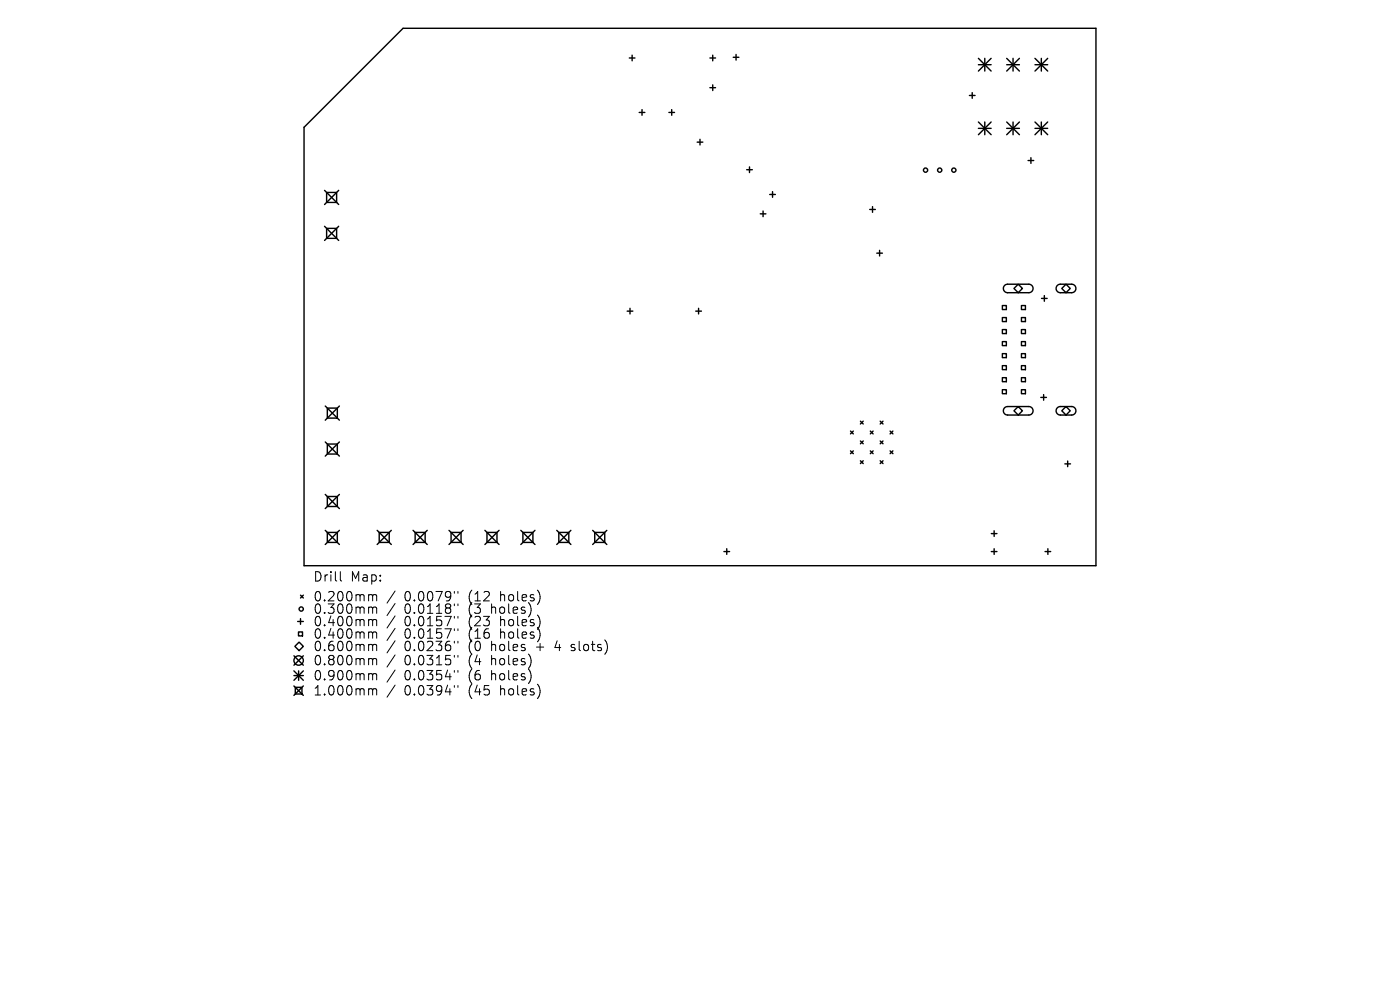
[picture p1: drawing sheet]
<svg xmlns="http://www.w3.org/2000/svg" width="297mm" height="210mm" viewBox="0 0 297 210" stroke-linecap="round" stroke-linejoin="round" font-family="sans-serif">
<defs><g id="words">
<g font-size="2.8">
<text x="66.4" y="123.7">Drill</text>
<text x="74.4" y="123.7">Map:</text>
<text x="66.4" y="127.9">0.200mm</text>
<text x="66.4" y="130.5">0.300mm</text>
<text x="85.8" y="127.9">0.0079&quot;</text>
<text x="85.8" y="130.5">0.0118&quot;</text>
<text x="99.5" y="127.9">(12</text>
<text x="99.5" y="130.5">(3</text>
<text x="104.5" y="130.5">holes)</text>
<text x="106.4" y="127.9">holes)</text>
<text x="66.4" y="133.1">0.400mm</text>
<text x="66.4" y="135.8">0.400mm</text>
<text x="85.8" y="133.1">0.0157&quot;</text>
<text x="85.8" y="135.8">0.0157&quot;</text>
<text x="99.5" y="133.1">(23</text>
<text x="99.5" y="135.8">(16</text>
<text x="106.4" y="133.1">holes)</text>
<text x="106.4" y="135.8">holes)</text>
<text x="66.4" y="138.4">0.600mm</text>
<text x="66.4" y="141.4">0.800mm</text>
<text x="85.8" y="138.4">0.0236&quot;</text>
<text x="85.8" y="141.4">0.0315&quot;</text>
<text x="99.5" y="138.4">(0</text>
<text x="99.5" y="141.4">(4</text>
<text x="104.5" y="138.4">holes</text>
<text x="104.5" y="141.4">holes)</text>
<text x="114.2" y="138.4">+</text>
<text x="118.4" y="138.4">4</text>
<text x="122" y="138.4">slots)</text>
<text x="66.4" y="144.6">0.900mm</text>
<text x="66.4" y="147.8">1.000mm</text>
<text x="85.8" y="144.6">0.0354&quot;</text>
<text x="85.8" y="147.8">0.0394&quot;</text>
<text x="99.5" y="144.6">(6</text>
<text x="99.5" y="147.8">(45</text>
<text x="104.5" y="144.6">holes)</text>
<text x="106.4" y="147.8">holes)</text>
</g>
</g></defs>
<g fill="none" stroke="#000" stroke-width=".3">
<path d="M85.5 6h147v114h-168v-93zM133.5 12.3h1.2M134.1 11.7v1.2M150.6 12.3h1.2M150.6 18.6h1.2M151.2 11.7v1.2M151.2 18v1.2M155.6 12.2h1.2M156.2 11.6v1.2M206.3 19.7v1.2M207.6 12.4l2.7 2.7M207.6 13.7h2.7"/>
<path d="M208.9 12.4v2.7M210.3 12.4l-2.7 2.7M213.6 13.7h2.7M213.6 12.4l2.7 2.7M214.9 12.4v2.7M216.3 12.4l-2.7 2.7M219.6 13.7h2.7M219.6 12.4l2.7 2.7M220.9 12.4v2.7M222.3 12.4l-2.7 2.7M135.6 23.9h1.2M136.2 23.3v1.2"/>
<path d="M141.9 23.9h1.2M142.5 23.3v1.2M147.9 30.2h1.2M148.5 29.6v1.2M158.4 36h1.2M159 35.4v1.2M205.7 20.3h1.2M207.6 25.9l2.7 2.7M207.6 27.2h2.7M208.9 25.9v2.7M210.3 25.9l-2.7 2.7M213.6 27.2h2.7"/>
<path d="M213.6 25.9l2.7 2.7M214.9 25.9v2.7M216.3 25.9l-2.7 2.7M218.1 34.1h1.2M218.7 33.5v1.2M219.6 27.2h2.7M219.6 25.9l2.7 2.7M220.9 25.9v2.7M222.3 25.9l-2.7 2.7M68.9 40.4l3 3M68.9 48l3 3M69.3 40.8h2.1v2.1h-2.1z"/>
<path d="M69.3 48.4h2.1v2.2h-2.1zM71.9 40.4l-3 3M71.9 48l-3 3M161.3 45.4h1.2M161.9 44.8v1.2M163.3 41.3h1.2M163.9 40.7v1.2M184.5 44.4h1.2M185.1 43.8v1.2M186 53.7h1.2M186.6 53.1v1.2M133.1 66h1.2"/>
<path d="M133.7 65.4v1.2M147.6 66h1.2M148.2 65.4v1.2M212.6 64.8h.9v.9h-.9zM212.6 67.4h.9v.8h-.9zM212.6 69.9h.9v.9h-.9zM212.6 72.5h.9v.8h-.9zM212.6 75h.9v.9h-.9zM212.6 77.6h.9v.8h-.9zM213.1 60.6l.6-.3h4.6a.9 .9 0 0 1 .9 .9 .9 .9 0 0 1-.9 .9h-4.5a.9 .9 0 0 1-.9-.6 .9 .9 0 0 1 .2-.9zM215.1 61.2l.9-.9 .9 .9-.9 .9zM216.7 64.8h.8v.9h-.8z"/>
<path d="M216.7 67.4h.8v.8h-.8zM216.7 69.9h.8v.9h-.8zM216.7 72.5h.8v.8h-.8zM216.7 75h.8v.9h-.8zM216.7 77.6h.8v.8h-.8zM221 63.3h1.2M221.6 62.7v1.2M224.3 60.6l.6-.3h2.4a.9 .9 0 0 1 .9 .9 .9 .9 0 0 1-.9 .9h-2.4a.9 .9 0 0 1-.8-.6 .9 .9 0 0 1 .2-.9zM225.2 61.2l.9-.9 .9 .9-.9 .9zM69 86.1l3 3M69 93.8l3 3M69.4 86.6h2.2v2.1h-2.2z"/>
<path d="M69.4 94.2h2.2v2.1h-2.2zM72 86.1l-3 3M72 93.8l-3 3M180.4 91.4l.6 .6M180.4 95.6l.6 .6M181 91.4l-.6 .6M181 95.6l-.6 .6M182.5 93.5l.6 .6M182.5 97.7l.6 .6M182.5 89.3l.6 .6M183.1 89.3l-.6 .6M183.1 93.5l-.6 .6"/>
<path d="M183.1 97.7l-.6 .6M184.6 95.6l.6 .6M184.6 91.4l.6 .6M185.2 91.4l-.6 .6M185.2 95.6l-.6 .6M186.7 97.7l.6 .6M186.7 93.5l.6 .6M186.7 89.3l.6 .6M187.3 89.3l-.6 .6M187.3 93.5l-.6 .6M187.3 97.7l-.6 .6M188.8 95.6l.6 .6"/>
<path d="M188.8 91.4l.6 .6M189.4 91.4l-.6 .6M189.4 95.6l-.6 .6M212.6 80.1h.9v.9h-.9zM212.6 82.7h.9v.8h-.9zM213.1 86.5l.6-.3h4.6a.9 .9 0 0 1 .9 .9 .9 .9 0 0 1-.9 .9h-4.5a.9 .9 0 0 1-.9-.5 .9 .9 0 0 1 .2-1zM215.1 87.1l.9-.9 .9 .9-.9 .9zM216.7 80.1h.8v.9h-.8zM216.7 82.7h.8v.8h-.8zM220.8 84.3h1.2M221.4 83.7v1.2M224.3 86.5l.6-.3h2.4a.9 .9 0 0 1 .9 .9 .9 .9 0 0 1-.9 .9h-2.4a.9 .9 0 0 1-.8-.5 .9 .9 0 0 1 .2-1z"/>
<path d="M225.2 87.1l.9-.9 .9 .9-.9 .9zM225.9 98.4h1.2M226.5 97.8v1.2M69 104.9l3 3M69 112.5l3 3M69.4 105.3h2.2v2.1h-2.2zM69.4 112.9h2.2v2.2h-2.2zM72 104.9l-3 3M72 112.5l-3 3M80 112.5l3 3M80.5 112.9h2.1v2.2h-2.1zM83 112.5l-3 3"/>
<path d="M87.6 112.5l3 3M88.1 112.9h2.1v2.2h-2.1zM90.6 112.5l-3 3M95.3 112.5l3 3M95.7 112.9h2.1v2.2h-2.1zM98.3 112.5l-3 3M102.9 112.5l3 3M103.3 112.9h2.1v2.2h-2.1zM105.9 112.5l-3 3M110.5 112.5l3 3M110.9 112.9h2.2v2.2h-2.2zM113.5 112.5l-3 3"/>
<path d="M118.1 112.5l3 3M118.6 112.9h2.1v2.2h-2.1zM121.1 112.5l-3 3M125.7 112.5l3 3M126.2 112.9h2.1v2.2h-2.1zM128.7 112.5l-3 3M153.6 117h1.2M154.2 116.4v1.2M210.3 117h1.2M210.3 113.2h1.2M210.9 112.6v1.2M210.9 116.4v1.2"/>
<path d="M221.7 117h1.2M222.3 116.4v1.2M62.4 139.1l2 2M63.2 131.8h1.2M63.3 134h.9v.9h-.9zM63.5 136.2l.9 .9-.9 .9-.9-.9zM63.8 126.3l.6 .6M63.8 131.2v1.2M64.4 126.3l-.6 .6M64.4 139.1l-2 2M62.4 142.3l2 2M62.4 143.3h2"/>
<path d="M62.4 145.5l2 2M62.6 145.8h1.5v1.4h-1.5zM63.4 142.3v2M64.4 142.3l-2 2M64.4 145.5l-2 2"/>
<circle cx="196.4" cy="36.1" r=".45"/>
<circle cx="199.4" cy="36.1" r=".45"/>
<circle cx="202.4" cy="36.1" r=".45"/>
<circle cx="63.9" cy="129.2" r=".45"/>
<circle cx="63.4" cy="140.1" r="1"/>
</g>
<g fill="none" stroke="#000" stroke-width=".21">
<path d="M72.2 121.3v1.7l.3 .3M78.5 126.1l.5 .1 .1 .2M78.5 128.8l.5 .1 .1 .2M78.5 131.4h.3l.3 .3M78.5 134.1h.5l.1 .2M78.5 136.7h.3l.3 .3M78.5 139.7l.5 .1 .1 .2M79.1 126.4l.2-.3 .5 .1 .1 1.3M79.1 126.4v1.1M79.1 129.1v1M79.1 131.7v1M79.1 134.3v1.1"/>
<path d="M79.1 137v1M79.1 140v1M79.1 129.1l.2-.3 .5 .1 .1 1.2M79.1 131.7l.2-.3 .5 .1 .1 1.2M79.1 134.3l.2-.2h.5l.1 1.3M79.1 137l.2-.3 .5 .1 .1 1.2M79.1 140l.2-.3 .5 .1 .1 1.2M83.8 125.4l-1.7 2.5M83.8 128l-1.7 2.6M83.8 130.7l-1.7 2.5M83.8 133.3l-1.7 2.6M83.8 135.9l-1.7 2.6"/>
<path d="M83.8 138.9l-1.7 2.6M96.4 125.5v.3M96.4 128.1v.4M96.4 130.7v.4M96.4 133.4v.4M96.4 136v.4M96.4 139v.4M97.1 125.5v.3M97.1 128.1v.4M97.1 130.7v.4M97.1 133.4v.4M97.1 136v.4"/>
<path d="M97.1 139v.4M121.1 137.9l.2 .1M121.2 136.8v.5M78.5 142.9h.3l.3 .3M78.5 146.1l.5 .1 .1 .2M79.1 143.2v1M79.1 146.4v1M79.1 143.2l.2-.3 .5 .1 .1 1.2M79.1 146.4l.2-.3 .5 .1 .1 1.2M83.8 142.1l-1.7 2.6M83.8 145.3l-1.7 2.6M96.4 142.2v.4"/>
<path d="M96.4 145.4v.4M97.1 142.2v.4M97.1 145.4v.4"/>
</g>
<use href="#words"/>
</svg>
